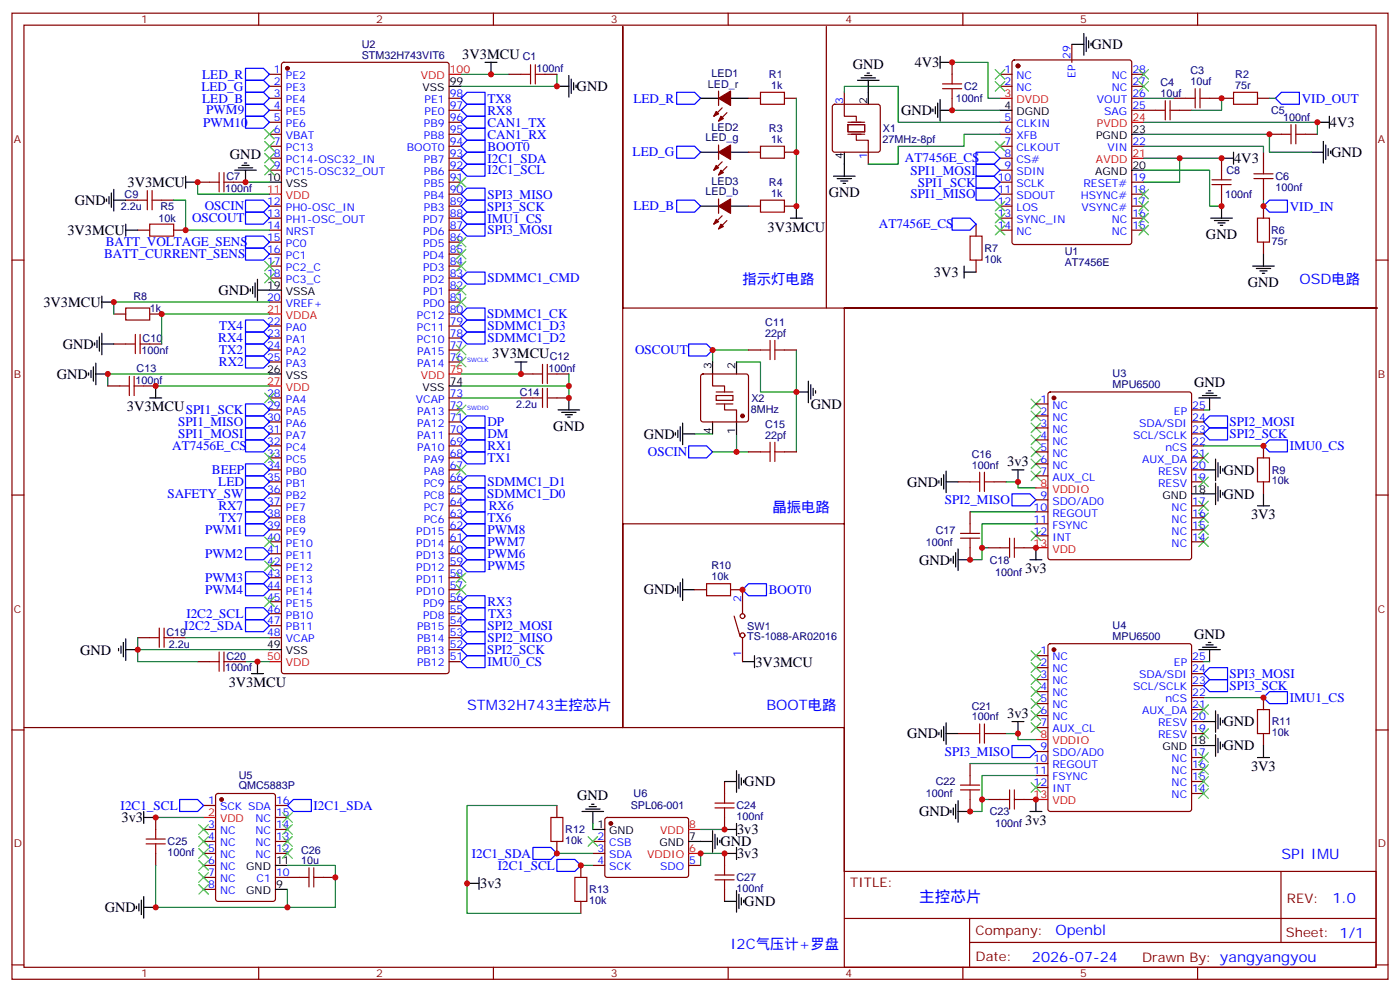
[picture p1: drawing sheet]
<svg xmlns="http://www.w3.org/2000/svg" width="412mm" height="292mm" viewBox="0 0 412 292" stroke-linecap="round" stroke-linejoin="round" font-family="sans-serif">
<defs><g id="words">
<text font-size="4.6" fill="#00f" x="270.8" y="265.5">主控芯片</text>
<g font-size="4.2">
<text x="136.2" y="17.2">3V3MCU</text>
<text x="321.6" y="14.5">GND</text>
<text x="251.2" y="20.4">GND</text>
<text x="269.5" y="19.8">4V3</text>
<text x="169.9" y="26.8">GND</text>
<text x="265.5" y="33.9">GND</text>
<text x="391.8" y="37.4">4V3</text>
<text x="67.7" y="46.9">GND</text>
<text x="363.5" y="48">4V3</text>
<text x="392.1" y="46.2">GND</text>
<text x="37.6" y="55">3V3MCU</text>
<text x="244.1" y="57.9">GND</text>
<text x="22" y="60.3">GND</text>
<text x="19.9" y="69.1">3V3MCU</text>
<text x="226.1" y="68.1">3V3MCU</text>
<text x="355.2" y="70.2">GND</text>
<text x="275.1" y="81.6">3V3</text>
<text x="64.4" y="86.8">GND</text>
<text x="367.6" y="84.4">GND</text>
<text x="12.8" y="90.3">3V3MCU</text>
<text x="18.5" y="102.6">GND</text>
<text x="145" y="105.4">3V3MCU</text>
<text x="16.8" y="111.5">GND</text>
<text x="351.7" y="113.9">GND</text>
<text x="37.4" y="121.1">3V3MCUSPI1_SCK</text>
<text x="238.8" y="120.3">GND</text>
<text x="163" y="126.7">GND</text>
<text x="189.6" y="129.1">GND</text>
<text x="296.7" y="137.2">3v3</text>
<text x="267.2" y="143.2">GND</text>
<text x="360.4" y="139.7">GND</text>
<text x="360.4" y="146.8">GND</text>
<text x="368.5" y="152.8">3V3</text>
<text x="270.8" y="166.2">GND</text>
<text x="302" y="168.7">3v3</text>
<text x="189.6" y="175">GND</text>
<text x="351.7" y="188">GND</text>
<text x="23.6" y="192.6">GND</text>
<text x="222.5" y="196.2">3V3MCU</text>
<text x="67.4" y="202.2">3V3MCU</text>
<text x="296.7" y="211.3">3v3</text>
<text x="360.4" y="213.8">GND</text>
<text x="267.2" y="217.3">GND</text>
<text x="360.4" y="220.8">GND</text>
<text x="368.5" y="226.9">3V3</text>
<text x="219.3" y="231.4">GND</text>
<text x="170" y="235.6">GND</text>
<text x="35.8" y="242">3v3</text>
<text x="217.1" y="245.5">3v3</text>
<text x="270.8" y="240.3">GND</text>
<text x="302" y="242.8">3v3</text>
<text x="212.2" y="249.1">GND</text>
<text x="217.1" y="252.6">3v3</text>
<text x="141.5" y="261.4">3v3</text>
<text x="30.9" y="268.4">GND</text>
<text x="219.3" y="266.7">GND</text>
</g>
<g font-size="4.2" fill="#00f">
<text x="218.7" y="83.6">指示灯电路</text>
<text x="382.8" y="83.6">OSD电路</text>
<text x="227.5" y="150.6">晶振电路</text>
<text x="137.6" y="208.8">STM32H743主控芯片</text>
<text x="225.8" y="208.8">BOOT电路</text>
<text x="377.5" y="252.9">SPI IMU</text>
<text x="392.5" y="265.7">1.0</text>
<text x="310.9" y="275.3">Openbl</text>
<text x="215.2" y="279.4">I2C气压计+罗盘</text>
<text x="304" y="283.1">2026-07-24</text>
</g>
<g font-size="3.9" fill="#00f">
<text x="59.6" y="23.1">LED_R</text>
<text x="59.4" y="26.7">LED_G</text>
<text x="59.6" y="30.2">LED_B</text>
<text x="60.7" y="33.5">PWM9</text>
<text x="143.6" y="33.8">RX8</text>
<text x="143.6" y="30.2">TX8</text>
<text x="186.6" y="30.2">LED_R</text>
<text x="383.5" y="30.2">VID_OUT</text>
<text x="59.8" y="37.3">PWM10</text>
<text x="143.6" y="40.8">CAN1_RX</text>
<text x="143.6" y="37.2">CAN1_TX</text>
<text x="143.6" y="44.3">BOOT0</text>
<text x="143.6" y="47.8">I2C1_SDA</text>
<text x="186.4" y="46.1">LED_G</text>
<text x="266.6" y="47.8">AT7456E_CS</text>
<text x="143.6" y="51.4">I2C1_SCL</text>
<text x="268.2" y="51.4">SPI1_MOSI</text>
<text x="143.6" y="58.4">SPI3_MISO</text>
<text x="268.2" y="58.3">SPI1_MISO</text>
<text x="270.4" y="54.9">SPI1_SCK</text>
<text x="56.6" y="65.5">OSCOUT</text>
<text x="60.3" y="61.9">OSCIN</text>
<text x="143.5" y="62">SPI3_SCK</text>
<text x="143.6" y="65.5">IMU1_CS</text>
<text x="186.6" y="61.9">LED_B</text>
<text x="379.9" y="62">VID_IN</text>
<text x="143.6" y="69">SPI3_MOSI</text>
<text x="258.9" y="67.1">AT7456E_CS</text>
<text x="30.7" y="76">BATT_CURRENT_SENS</text>
<text x="31.2" y="72.5">BATT_VOLTAGE_SENS</text>
<text x="143.6" y="83">SDMMC1_CMD</text>
<text x="143.5" y="93.6">SDMMC1_CK</text>
<text x="64.3" y="100.6">RX4</text>
<text x="64.5" y="97.2">TX4</text>
<text x="143.6" y="100.7">SDMMC1_D2</text>
<text x="143.6" y="97.2">SDMMC1_D3</text>
<text x="64.5" y="107.7">RX2</text>
<text x="64.5" y="104.3">TX2</text>
<text x="187.1" y="104.3">OSCOUT</text>
<text x="52.5" y="125.4">SPI1_MISO</text>
<text x="143.6" y="125.5">DP</text>
<text x="362.2" y="125.4">SPI2_MOSI</text>
<text x="52.5" y="129">SPI1_MOSI</text>
<text x="143.6" y="129">DM</text>
<text x="362.2" y="129">SPI2_SCK</text>
<text x="50.8" y="132.3">AT7456E_CS</text>
<text x="143.6" y="136">TX1</text>
<text x="143.6" y="132.5">RX1</text>
<text x="190.8" y="134.3">OSCIN</text>
<text x="379.9" y="132.5">IMU0_CS</text>
<text x="62.4" y="139.6">BEEP</text>
<text x="64.3" y="143.1">LED</text>
<text x="143.6" y="143">SDMMC1_D1</text>
<text x="49.3" y="146.6">SAFETY_SW</text>
<text x="143.5" y="146.5">SDMMC1_D0</text>
<text x="278.3" y="148.4">SPI2_MISO</text>
<text x="64.3" y="150.1">RX7</text>
<text x="64.5" y="153.7">TX7</text>
<text x="143.6" y="153.7">TX6</text>
<text x="144" y="150.2">RX6</text>
<text x="60.4" y="157.2">PWM1</text>
<text x="143.6" y="160.8">PWM7</text>
<text x="143.6" y="157.3">PWM8</text>
<text x="60.4" y="164.2">PWM2</text>
<text x="143.6" y="164.3">PWM6</text>
<text x="143.6" y="167.9">PWM5</text>
<text x="60.4" y="171.3">PWM3</text>
<text x="60.4" y="174.8">PWM4</text>
<text x="143.6" y="178.4">RX3</text>
<text x="226.5" y="174.9">BOOT0</text>
<text x="54.2" y="185.4">I2C2_SDA</text>
<text x="54.9" y="181.9">I2C2_SCL</text>
<text x="143.6" y="185.4">SPI2_MOSI</text>
<text x="143.8" y="182">TX3</text>
<text x="143.6" y="188.9">SPI2_MISO</text>
<text x="143.5" y="192.5">SPI2_SCK</text>
<text x="143.6" y="196">IMU0_CS</text>
<text x="362.2" y="203">SPI3_SCK</text>
<text x="362.2" y="199.5">SPI3_MOSI</text>
<text x="379.9" y="206.6">IMU1_CS</text>
<text x="278.3" y="222.5">SPI3_MISO</text>
<text x="35.5" y="238.4">I2C1_SCL</text>
<text x="92.3" y="238.3">I2C1_SDA</text>
<text x="139" y="252.5">I2C1_SDA</text>
<text x="146.7" y="256">I2C1_SCL</text>
</g>
<g font-size="3.9" fill="#800">
<text x="250.5" y="261.1">TITLE:</text>
<text x="379.1" y="265.7">REV:</text>
<text x="287.4" y="275.3">Company:</text>
<text x="378.7" y="275.9">Sheet: 1/1</text>
<text x="287.4" y="282.9">Date:</text>
<text x="336.4" y="283">Drawn By: yangyangyou</text>
</g>
<g font-size="3.2" fill="#800">
<text x="41.6" y="6.9">1</text>
<text x="110.8" y="6.9">2</text>
<text x="179.9" y="6.9">3</text>
<text x="249.1" y="6.9">4</text>
<text x="318.2" y="6.9">5</text>
<text x="4.1" y="42">A</text>
<text x="405.9" y="42">A</text>
<text x="4.1" y="111.1">B</text>
<text x="405.9" y="111.1">B</text>
<text x="4.1" y="180.3">C</text>
<text x="405.9" y="180.3">C</text>
<text x="4.1" y="249.4">D</text>
<text x="405.9" y="249.4">D</text>
<text x="41.6" y="287.7">1</text>
<text x="110.8" y="287.7">2</text>
<text x="179.9" y="287.7">3</text>
<text x="249.1" y="287.7">4</text>
<text x="318.2" y="287.7">5</text>
</g>
<g font-size="3.2" fill="#000080">
<text x="106.5" y="17.3">STM32H743VIT6</text>
<text x="106.5" y="14">U2</text>
<text x="154" y="17.7">C1</text>
<text x="158.1" y="21.3">100nf</text>
<text x="209.6" y="22.6">LED1</text>
<text x="226.5" y="22.9">R1</text>
<text x="350.7" y="21.9">C3</text>
<text x="363.9" y="22.9">R2</text>
<text x="208.5" y="25.8">LED_r</text>
<text x="227.2" y="26.1">1k</text>
<text x="284" y="26.5">C2</text>
<text x="341.9" y="28.6">10uf</text>
<text x="341.9" y="25.4">C4</text>
<text x="350.7" y="25">10uf</text>
<text x="363.9" y="26.1">75r</text>
<text x="281.6" y="30.1">100nf</text>
<text x="374.5" y="33.6">C5</text>
<text x="378" y="35.6">100nf</text>
<text x="207.8" y="41.6">LED_g</text>
<text x="209.6" y="38.5">LED2</text>
<text x="226.5" y="38.8">R3</text>
<text x="227.2" y="42">1k</text>
<text x="260.1" y="38.9">X1</text>
<text x="260" y="42">27MHz-8pf</text>
<text x="66.7" y="53">C7</text>
<text x="361.3" y="51.2">C8</text>
<text x="375.7" y="53">C6</text>
<text x="36.7" y="58.3">C9</text>
<text x="66.4" y="56.5">100nf</text>
<text x="207.8" y="57.5">LED_b</text>
<text x="209.6" y="54.3">LED3</text>
<text x="226.5" y="54.7">R4</text>
<text x="227.2" y="57.9">1k</text>
<text x="360.9" y="58.3">100nf</text>
<text x="375.7" y="56.2">100nf</text>
<text x="35.6" y="61.8">2.2u</text>
<text x="46.7" y="65.3">10k</text>
<text x="47.3" y="61.8">R5</text>
<text x="374.5" y="68.9">R6</text>
<text x="290" y="77.3">10k</text>
<text x="290" y="74.2">R7</text>
<text x="313.6" y="74.9">U1</text>
<text x="374.6" y="72">75r</text>
<text x="313.6" y="78.2">AT7456E</text>
<text x="39.3" y="88.3">R8</text>
<text x="44.1" y="91.8">1k</text>
<text x="225.4" y="96">C11</text>
<text x="42" y="100.6">C10</text>
<text x="225.4" y="99.1">22pf</text>
<text x="41.7" y="104.1">100nf</text>
<text x="161.9" y="105.9">C12</text>
<text x="39.9" y="113">100nf</text>
<text x="40.2" y="109.4">C13</text>
<text x="161.6" y="109.4">100nf</text>
<text x="327.7" y="111">U3</text>
<text x="153.1" y="116.5">C14</text>
<text x="221.4" y="118.3">X2</text>
<text x="327.7" y="114.2">MPU6500</text>
<text x="152" y="120">2.2u</text>
<text x="221.2" y="121.4">8MHz</text>
<text x="225.4" y="126">C15</text>
<text x="225.4" y="129.1">22pf</text>
<text x="286.3" y="137.9">100nf</text>
<text x="286.3" y="134.8">C16</text>
<text x="374.6" y="142.6">10k</text>
<text x="374.6" y="139.4">R9</text>
<text x="272.7" y="160.6">100nf</text>
<text x="275.7" y="157.1">C17</text>
<text x="209.6" y="167.6">R10</text>
<text x="291.5" y="165.9">C18</text>
<text x="209.6" y="170.7">10k</text>
<text x="293.1" y="169.4">100nf</text>
<text x="220.1" y="185.3">SW1</text>
<text x="327.7" y="185.1">U4</text>
<text x="49" y="187">C19</text>
<text x="49.7" y="190.6">2.2u</text>
<text x="220.1" y="188.4">TS-1088-AR02016</text>
<text x="327.7" y="188.3">MPU6500</text>
<text x="66.4" y="197.6">100nf</text>
<text x="66.7" y="194.1">C20</text>
<text x="286.3" y="208.8">C21</text>
<text x="286.3" y="212">100nf</text>
<text x="374.6" y="213.5">R11</text>
<text x="374.6" y="216.7">10k</text>
<text x="70.3" y="232.3">QMC5883P</text>
<text x="70.3" y="229.2">U5</text>
<text x="275.7" y="231.2">C22</text>
<text x="185.8" y="238.2">SPL06-001</text>
<text x="186.6" y="234.7">U6</text>
<text x="217" y="238.2">C24</text>
<text x="272.7" y="234.7">100nf</text>
<text x="291.5" y="240">C23</text>
<text x="166.5" y="245.3">R12</text>
<text x="217" y="241.4">100nf</text>
<text x="293.1" y="243.5">100nf</text>
<text x="49.4" y="252">100nf</text>
<text x="49.4" y="248.8">C25</text>
<text x="88.7" y="251.2">C26</text>
<text x="166.5" y="248.4">10k</text>
<text x="88.7" y="254.4">10u</text>
<text x="173.6" y="262.9">R13</text>
<text x="217" y="262.5">100nf</text>
<text x="217" y="259.4">C27</text>
<text x="173.6" y="266.1">10k</text>
</g>
<g font-size="3.2" fill="#00f">
<text x="315.4" y="17.3" transform="rotate(-90 315.4 17.3)">29</text>
<text x="80.7" y="21.5">1</text>
<text x="84.2" y="23.3">PE2</text>
<text x="295.9" y="21.5">1</text>
<text x="299.4" y="23.3">NC</text>
<text x="316.8" y="23" transform="rotate(-90 316.8 23)">EP</text>
<text x="327.5" y="23.3">NC</text>
<text x="333.6" y="21.5">28</text>
<text x="80.7" y="25">2</text>
<text x="80.7" y="28.6">3</text>
<text x="84.2" y="26.8">PE3</text>
<text x="132.5" y="28.6">98</text>
<text x="295.9" y="25">2</text>
<text x="299.4" y="26.8">NC</text>
<text x="327.5" y="26.8">NC</text>
<text x="333.6" y="28.6">26</text>
<text x="333.6" y="25">27</text>
<text x="80.7" y="32.1">4</text>
<text x="80.7" y="35.6">5</text>
<text x="84.2" y="30.3">PE4</text>
<text x="84.2" y="33.9">PE5</text>
<text x="125" y="33.9">PE0</text>
<text x="125" y="30.3">PE1</text>
<text x="132.5" y="35.6">96</text>
<text x="132.5" y="32.1">97</text>
<text x="248.4" y="30.7" transform="rotate(-90 248.4 30.7)">3</text>
<text x="295.9" y="35.6">5</text>
<text x="323.1" y="30.3">VOUT</text>
<text x="325.3" y="33.9">SAG</text>
<text x="333.6" y="32.1">25</text>
<text x="80.7" y="39.2">6</text>
<text x="84.2" y="37.4">PE6</text>
<text x="84.2" y="40.9">VBAT</text>
<text x="124.9" y="40.9">PB8</text>
<text x="124.9" y="37.4">PB9</text>
<text x="132.5" y="39.2">95</text>
<text x="295.9" y="39.2">6</text>
<text x="299.4" y="37.4">CLKIN</text>
<text x="299.4" y="40.9">XFB</text>
<text x="80.7" y="42.7">7</text>
<text x="80.7" y="46.2">8</text>
<text x="84.2" y="44.4">PC13</text>
<text x="84.2" y="48">PC14-OSC32_IN</text>
<text x="119.8" y="44.4">BOOT0</text>
<text x="124.9" y="48">PB7</text>
<text x="132.5" y="46.2">93</text>
<text x="132.5" y="42.7">94</text>
<text x="255.4" y="46.8" transform="rotate(-90 255.4 46.8)">1</text>
<text x="295.9" y="42.7">7</text>
<text x="295.9" y="46.2">8</text>
<text x="299.4" y="44.4">CLKOUT</text>
<text x="299.4" y="48">CS#</text>
<text x="326.2" y="44.4">VIN</text>
<text x="333.6" y="42.7">22</text>
<text x="80.7" y="49.7">9</text>
<text x="84.2" y="51.5">PC15-OSC32_OUT</text>
<text x="124.9" y="51.5">PB6</text>
<text x="132.5" y="53.3">91</text>
<text x="132.5" y="49.7">92</text>
<text x="293.9" y="53.3">10</text>
<text x="295.9" y="49.7">9</text>
<text x="299.4" y="51.5">SDIN</text>
<text x="333.6" y="53.3">19</text>
<text x="124.9" y="58.6">PB4</text>
<text x="124.9" y="55">PB5</text>
<text x="132.5" y="56.8">90</text>
<text x="293.9" y="56.8">11</text>
<text x="299.4" y="55">SCLK</text>
<text x="299.4" y="58.6">SDOUT</text>
<text x="318.4" y="58.6">HSYNC#</text>
<text x="319.1" y="55">RESET#</text>
<text x="333.6" y="56.8">18</text>
<text x="78.7" y="60.3">12</text>
<text x="78.7" y="63.9">13</text>
<text x="84.2" y="62.1">PH0-OSC_IN</text>
<text x="84.2" y="65.6">PH1-OSC_OUT</text>
<text x="124.6" y="65.6">PD7</text>
<text x="124.9" y="62.1">PB3</text>
<text x="132.5" y="63.9">88</text>
<text x="132.5" y="60.3">89</text>
<text x="293.9" y="60.3">12</text>
<text x="293.9" y="63.9">13</text>
<text x="299.4" y="62.1">LOS</text>
<text x="299.4" y="65.6">SYNC_IN</text>
<text x="318.6" y="62.1">VSYNC#</text>
<text x="327.5" y="65.6">NC</text>
<text x="333.6" y="63.9">16</text>
<text x="333.6" y="60.3">17</text>
<text x="78.7" y="67.4">14</text>
<text x="78.7" y="70.9">15</text>
<text x="84.2" y="69.1">NRST</text>
<text x="124.6" y="69.1">PD6</text>
<text x="132.5" y="70.9">86</text>
<text x="132.5" y="67.4">87</text>
<text x="293.9" y="67.4">14</text>
<text x="299.4" y="69.1">NC</text>
<text x="327.5" y="69.1">NC</text>
<text x="333.6" y="67.4">15</text>
<text x="78.7" y="74.4">16</text>
<text x="78.7" y="78">17</text>
<text x="84.2" y="72.7">PC0</text>
<text x="84.2" y="76.2">PC1</text>
<text x="124.6" y="76.2">PD4</text>
<text x="124.6" y="72.7">PD5</text>
<text x="132.5" y="78">84</text>
<text x="132.5" y="74.4">85</text>
<text x="78.7" y="81.5">18</text>
<text x="84.2" y="79.7">PC2_C</text>
<text x="84.2" y="83.3">PC3_C</text>
<text x="124.6" y="83.3">PD2</text>
<text x="124.6" y="79.7">PD3</text>
<text x="132.5" y="81.5">83</text>
<text x="78.7" y="88.5">20</text>
<text x="124.6" y="86.8">PD1</text>
<text x="132.5" y="88.5">81</text>
<text x="132.5" y="85">82</text>
<text x="78.7" y="95.6">22</text>
<text x="84.2" y="90.3">VREF+</text>
<text x="122.8" y="93.8">PC12</text>
<text x="124.6" y="90.3">PD0</text>
<text x="132.5" y="95.6">79</text>
<text x="132.5" y="92.1">80</text>
<text x="78.7" y="99.1">23</text>
<text x="84.2" y="97.4">PA0</text>
<text x="84.2" y="100.9">PA1</text>
<text x="122.8" y="100.9">PC10</text>
<text x="122.8" y="97.4">PC11</text>
<text x="132.5" y="99.1">78</text>
<text x="78.7" y="102.7">24</text>
<text x="78.7" y="106.2">25</text>
<text x="84.2" y="104.4">PA2</text>
<text x="84.2" y="107.9">PA3</text>
<text x="122.9" y="107.9">PA14</text>
<text x="122.9" y="104.4">PA15</text>
<text x="132.5" y="106.2">76</text>
<text x="132.5" y="102.7">77</text>
<text x="78.7" y="116.8">28</text>
<text x="84.2" y="118.5">PA4</text>
<text x="122.5" y="118.5">VCAP</text>
<text x="132.5" y="116.8">73</text>
<text x="306.5" y="118.5">1</text>
<text x="78.7" y="120.3">29</text>
<text x="78.7" y="123.8">30</text>
<text x="84.2" y="122.1">PA5</text>
<text x="84.2" y="125.6">PA6</text>
<text x="122.9" y="125.6">PA12</text>
<text x="122.9" y="122.1">PA13</text>
<text x="132.5" y="123.8">71</text>
<text x="132.5" y="120.3">72</text>
<text x="306.5" y="122.1">2</text>
<text x="306.5" y="125.6">3</text>
<text x="310" y="120.3">NC</text>
<text x="310" y="123.8">NC</text>
<text x="335.5" y="125.6">SDA/SDI</text>
<text x="345.8" y="122.1">EP</text>
<text x="351.2" y="123.8">24</text>
<text x="351.2" y="120.3">25</text>
<text x="78.7" y="127.4">31</text>
<text x="78.7" y="130.9">32</text>
<text x="84.2" y="129.1">PA7</text>
<text x="122.9" y="129.1">PA11</text>
<text x="132.5" y="130.9">69</text>
<text x="132.5" y="127.4">70</text>
<text x="306.5" y="129.1">4</text>
<text x="310" y="127.4">NC</text>
<text x="310" y="130.9">NC</text>
<text x="333.8" y="129.1">SCL/SCLK</text>
<text x="351.2" y="130.9">22</text>
<text x="351.2" y="127.4">23</text>
<text x="78.7" y="134.4">33</text>
<text x="78.7" y="137.9">34</text>
<text x="84.2" y="132.6">PC4</text>
<text x="84.2" y="136.2">PC5</text>
<text x="122.9" y="132.6">PA10</text>
<text x="124.9" y="136.2">PA9</text>
<text x="132.5" y="137.9">67</text>
<text x="132.5" y="134.4">68</text>
<text x="306.5" y="132.6">5</text>
<text x="306.5" y="136.2">6</text>
<text x="310" y="134.4">NC</text>
<text x="310" y="137.9">NC</text>
<text x="336.4" y="136.2">AUX_DA</text>
<text x="343.3" y="132.6">nCS</text>
<text x="351.2" y="137.9">20</text>
<text x="351.2" y="134.4">21</text>
<text x="78.7" y="141.5">35</text>
<text x="84.2" y="139.7">PB0</text>
<text x="84.2" y="143.2">PB1</text>
<text x="124.8" y="143.2">PC9</text>
<text x="124.9" y="139.7">PA8</text>
<text x="132.5" y="141.5">66</text>
<text x="306.5" y="139.7">7</text>
<text x="310" y="141.5">AUX_CL</text>
<text x="341.2" y="143.2">RESV</text>
<text x="341.2" y="139.7">RESV</text>
<text x="351.2" y="141.5">19</text>
<text x="78.7" y="145">36</text>
<text x="78.7" y="148.5">37</text>
<text x="84.2" y="146.8">PB2</text>
<text x="124.8" y="146.8">PC8</text>
<text x="132.5" y="148.5">64</text>
<text x="132.5" y="145">65</text>
<text x="306.5" y="146.8">9</text>
<text x="310" y="148.5">SDO/AD0</text>
<text x="351.2" y="148.5">17</text>
<text x="78.7" y="152">38</text>
<text x="78.7" y="155.6">39</text>
<text x="84.2" y="150.3">PE7</text>
<text x="84.2" y="153.8">PE8</text>
<text x="124.8" y="153.8">PC6</text>
<text x="124.8" y="150.3">PC7</text>
<text x="132.5" y="155.6">62</text>
<text x="132.5" y="152">63</text>
<text x="304.5" y="150.3">10</text>
<text x="304.5" y="153.8">11</text>
<text x="310" y="152">REGOUT</text>
<text x="310" y="155.6">FSYNC</text>
<text x="345.1" y="153.8">NC</text>
<text x="345.1" y="150.3">NC</text>
<text x="351.2" y="155.6">15</text>
<text x="351.2" y="152">16</text>
<text x="78.7" y="159.1">40</text>
<text x="84.2" y="157.3">PE9</text>
<text x="84.2" y="160.9">PE10</text>
<text x="122.6" y="160.9">PD14</text>
<text x="122.6" y="157.3">PD15</text>
<text x="132.5" y="159.1">61</text>
<text x="304.5" y="157.3">12</text>
<text x="310" y="159.1">INT</text>
<text x="345.1" y="160.9">NC</text>
<text x="345.1" y="157.3">NC</text>
<text x="351.2" y="159.1">14</text>
<text x="78.7" y="162.6">41</text>
<text x="78.7" y="166.2">42</text>
<text x="84.2" y="164.4">PE11</text>
<text x="84.2" y="167.9">PE12</text>
<text x="122.6" y="167.9">PD12</text>
<text x="122.6" y="164.4">PD13</text>
<text x="132.5" y="166.2">59</text>
<text x="132.5" y="162.6">60</text>
<text x="78.7" y="169.7">43</text>
<text x="78.7" y="173.2">44</text>
<text x="84.2" y="171.4">PE13</text>
<text x="122.6" y="171.4">PD11</text>
<text x="132.5" y="173.2">57</text>
<text x="132.5" y="169.7">58</text>
<text x="78.7" y="176.7">45</text>
<text x="84.2" y="175">PE14</text>
<text x="84.2" y="178.5">PE15</text>
<text x="122.6" y="175">PD10</text>
<text x="124.6" y="178.5">PD9</text>
<text x="132.5" y="176.7">56</text>
<text x="218.4" y="177.1" transform="rotate(-90 218.4 177.1)">2</text>
<text x="78.7" y="180.3">46</text>
<text x="78.7" y="183.8">47</text>
<text x="84.2" y="182">PB10</text>
<text x="84.2" y="185.6">PB11</text>
<text x="122.9" y="185.6">PB15</text>
<text x="124.6" y="182">PD8</text>
<text x="132.5" y="183.8">54</text>
<text x="132.5" y="180.3">55</text>
<text x="78.7" y="187.3">48</text>
<text x="84.2" y="189.1">VCAP</text>
<text x="122.9" y="189.1">PB14</text>
<text x="132.5" y="190.9">52</text>
<text x="132.5" y="187.3">53</text>
<text x="122.9" y="196.1">PB12</text>
<text x="122.9" y="192.6">PB13</text>
<text x="132.5" y="194.4">51</text>
<text x="218.4" y="193.2" transform="rotate(-90 218.4 193.2)">1</text>
<text x="306.5" y="192.6">1</text>
<text x="306.5" y="196.1">2</text>
<text x="310" y="194.4">NC</text>
<text x="310" y="197.9">NC</text>
<text x="345.8" y="196.1">EP</text>
<text x="351.2" y="197.9">24</text>
<text x="351.2" y="194.4">25</text>
<text x="306.5" y="199.7">3</text>
<text x="306.5" y="203.2">4</text>
<text x="310" y="201.4">NC</text>
<text x="333.8" y="203.2">SCL/SCLK</text>
<text x="335.5" y="199.7">SDA/SDI</text>
<text x="351.2" y="201.4">23</text>
<text x="306.5" y="206.7">5</text>
<text x="310" y="205">NC</text>
<text x="310" y="208.5">NC</text>
<text x="343.3" y="206.7">nCS</text>
<text x="351.2" y="208.5">21</text>
<text x="351.2" y="205">22</text>
<text x="306.5" y="210.3">6</text>
<text x="306.5" y="213.8">7</text>
<text x="310" y="212">NC</text>
<text x="310" y="215.5">AUX_CL</text>
<text x="336.4" y="210.3">AUX_DA</text>
<text x="341.2" y="213.8">RESV</text>
<text x="351.2" y="215.5">19</text>
<text x="351.2" y="212">20</text>
<text x="306.5" y="220.8">9</text>
<text x="341.2" y="217.3">RESV</text>
<text x="304.5" y="224.4">10</text>
<text x="304.5" y="227.9">11</text>
<text x="310" y="222.6">SDO/AD0</text>
<text x="310" y="226.1">REGOUT</text>
<text x="345.1" y="227.9">NC</text>
<text x="345.1" y="224.4">NC</text>
<text x="351.2" y="226.1">16</text>
<text x="351.2" y="222.6">17</text>
<text x="304.5" y="231.4">12</text>
<text x="310" y="229.7">FSYNC</text>
<text x="310" y="233.2">INT</text>
<text x="345.1" y="231.4">NC</text>
<text x="351.2" y="233.2">14</text>
<text x="351.2" y="229.7">15</text>
<text x="61.3" y="236.7">1</text>
<text x="64.8" y="238.5">SCK SDA</text>
<text x="81.3" y="236.7">16</text>
<text x="345.1" y="234.9">NC</text>
<text x="61.3" y="243.8">3</text>
<text x="64.8" y="245.5">NC</text>
<text x="75.2" y="245.5">NC</text>
<text x="75.2" y="242">NC</text>
<text x="81.3" y="243.8">14</text>
<text x="81.3" y="240.2">15</text>
<text x="61.3" y="247.3">4</text>
<text x="61.3" y="250.8">5</text>
<text x="64.8" y="249.1">NC</text>
<text x="75.2" y="249.1">NC</text>
<text x="81.3" y="250.8">12</text>
<text x="81.3" y="247.3">13</text>
<text x="176" y="247.3">2</text>
<text x="176" y="250.8">3</text>
<text x="179.5" y="249.1">CSB</text>
<text x="61.3" y="254.4">6</text>
<text x="61.3" y="257.9">7</text>
<text x="64.8" y="252.6">NC</text>
<text x="64.8" y="256.1">NC</text>
<text x="75.2" y="252.6">NC</text>
<text x="81.3" y="257.9">10</text>
<text x="176" y="254.4">4</text>
<text x="179.5" y="252.6">SDA</text>
<text x="179.5" y="256.1">SCK</text>
<text x="194.4" y="256.1">SDO</text>
<text x="203" y="254.4">5</text>
<text x="61.3" y="261.4">8</text>
<text x="64.8" y="259.6">NC</text>
<text x="64.8" y="263.2">NC</text>
<text x="75.6" y="259.6">C1</text>
</g>
<g font-size="3.2" fill="#f00">
<text x="123.9" y="23.3">VDD</text>
<text x="132.5" y="21.5">100</text>
<text x="295.9" y="28.6">3</text>
<text x="299.4" y="30.3">DVDD</text>
<text x="333.6" y="35.6">24</text>
<text x="323.1" y="37.4">PVDD</text>
<text x="322.8" y="48">AVDD</text>
<text x="333.6" y="46.2">21</text>
<text x="78.7" y="56.8">11</text>
<text x="84.2" y="58.6">VDD</text>
<text x="78.7" y="92.1">21</text>
<text x="84.2" y="93.8">VDDA</text>
<text x="78.7" y="113.2">27</text>
<text x="123.9" y="111.5">VDD</text>
<text x="132.5" y="109.7">75</text>
<text x="84.2" y="115">VDD</text>
<text x="306.5" y="143.2">8</text>
<text x="310" y="145">VDDIO</text>
<text x="304.5" y="160.9">13</text>
<text x="310" y="162.6">VDD</text>
<text x="78.7" y="194.4">50</text>
<text x="84.2" y="196.1">VDD</text>
<text x="306.5" y="217.3">8</text>
<text x="310" y="219.1">VDDIO</text>
<text x="304.5" y="234.9">13</text>
<text x="310" y="236.7">VDD</text>
<text x="61.3" y="240.2">2</text>
<text x="64.8" y="242">VDD</text>
<text x="194.5" y="245.5">VDD</text>
<text x="203" y="243.8">8</text>
<text x="203" y="250.8">6</text>
<text x="190.7" y="252.6">VDDIO</text>
</g>
<g font-size="3.2">
<text x="124.5" y="26.8">VSS</text>
<text x="132.5" y="25">99</text>
<text x="255.4" y="30.7" transform="rotate(-90 255.4 30.7)">2</text>
<text x="295.9" y="32.1">4</text>
<text x="299.4" y="33.9">DGND</text>
<text x="322.9" y="40.9">PGND</text>
<text x="333.6" y="39.2">23</text>
<text x="248.4" y="46.8" transform="rotate(-90 248.4 46.8)">4</text>
<text x="78.7" y="53.3">10</text>
<text x="322.6" y="51.5">AGND</text>
<text x="333.6" y="49.7">20</text>
<text x="84.2" y="55">VSS</text>
<text x="78.7" y="85">19</text>
<text x="84.2" y="86.8">VSSA</text>
<text x="78.7" y="109.7">26</text>
<text x="84.2" y="111.5">VSS</text>
<text x="132.5" y="113.2">74</text>
<text x="209.5" y="108.7" transform="rotate(-90 209.5 108.7)">3</text>
<text x="216.6" y="108.7" transform="rotate(-90 216.6 108.7)">2</text>
<text x="124.5" y="115">VSS</text>
<text x="209.5" y="127.6" transform="rotate(-90 209.5 127.6)">4</text>
<text x="216.6" y="127.6" transform="rotate(-90 216.6 127.6)">1</text>
<text x="342.4" y="146.8">GND</text>
<text x="351.2" y="145">18</text>
<text x="78.7" y="190.9">49</text>
<text x="84.2" y="192.6">VSS</text>
<text x="342.4" y="220.8">GND</text>
<text x="351.2" y="219.1">18</text>
<text x="176" y="243.8">1</text>
<text x="179.5" y="245.5">GND</text>
<text x="194.3" y="249.1">GND</text>
<text x="203" y="247.3">7</text>
<text x="72.6" y="256.1">GND</text>
<text x="81.3" y="254.4">11</text>
<text x="72.6" y="263.2">GND</text>
<text x="81.3" y="261.4">9</text>
</g>
<g font-size="1.8" fill="#00f">
<text x="137.6" y="106.5">SWCLK</text>
<text x="137.6" y="120.6">SWDIO</text>
</g>
</g></defs>
<g fill="none" stroke="#870000" stroke-width=".35">
<path d="M3.5 3.9h405.4v284.3h-405.4zM7.1 7.4h398.2v277.3h-398.2zM76.2 3.9v3.5M83.1 18.6l.5-.3h48l.6 .5 .1 178.8-.5 .6-48.2 .1-.6-.5-.1-178.8zM145.3 3.9v3.5M214.5 3.9v3.5M280.5 18.3v3.6M283.6 3.9v3.5M298.3 17.8l.5-.2h33.9l.6 .5 .1 53.2-.5 .6-34.1 .1-.6-.5-.1-53.2zM315.7 13.1v5.2M352.8 3.9v3.5M79.4 21.9h3.5"/>
<path d="M79.4 25.4h3.5M79.4 28.9h3.5M79.4 32.5h3.5M79.4 36h3.5M79.4 39.5h3.5M132.3 28.9h3.5M132.3 32.5h3.5M132.3 36h3.5M132.3 39.5h3.5M149.9 21.9h3.6M160.5 21.9h3.5M211.7 26.8v4.2"/>
<path d="M212.7 31.8l-2.4 2.4M214.1 33.2l-2.4 2.4M220.5 28.9h3.5M231.1 28.9h3.5M245.4 30.9l.5-.2h12.7l.5 .2 .2 .5v12.7l-.2 .5-.5 .2h-12.7l-.5-.2-.2-.5v-12.7zM248.7 27.2v3.5M280.5 28.9v3.6M294.6 21.9h3.5M294.6 25.4h3.5M294.6 36h3.5M294.6 39.5h3.5M333.4 21.9h3.5"/>
<path d="M333.4 25.4h3.5M333.4 28.9h3.5M333.4 32.5h7M345.7 28.9h3.5M347.5 32.5h3.5M356.3 28.9h7.1M370.4 28.9h3.5M373.9 39.5h3.6M384.5 39.5h3.6M37 58.9h3.6M47.6 58.9h3.6M58.2 53.6h3.5"/>
<path d="M68.8 53.6h3.5M79.4 43h3.5M79.4 46.6h3.5M79.4 50.1h3.5M132.3 43h3.5M132.3 46.6h3.5M132.3 50.1h3.5M132.3 57.1h3.5M132.3 53.6h3.5M211.7 42.7v4.2M211.7 58.6v4.2M212.7 47.6l-2.4 2.5"/>
<path d="M214.1 49l-2.4 2.5M220.5 44.8h3.5M231.1 44.8h3.5M255.8 44.8v3.5M294.6 43h3.5M294.6 46.6h3.5M294.6 50.1h3.5M294.6 57.1h3.5M294.6 53.6h3.5M333.4 43h3.5M333.4 57.1h3.5M333.4 53.6h3.5"/>
<path d="M359.8 46.6v3.5M359.8 57.1v3.6M372.2 44.8v3.5M372.2 55.4v3.5M3.5 76.6h3.6M40.6 67.7h3.5M51.2 67.7h3.5M79.4 60.7h3.5M79.4 64.2h3.5M79.4 67.7h3.5M79.4 71.3h3.5M79.4 74.8h3.5"/>
<path d="M79.4 78.3h3.5M132.3 60.7h3.5M132.3 64.2h3.5M132.3 67.7h3.5M132.3 71.3h3.5M132.3 74.8h3.5M132.3 78.3h3.5M212.7 63.5l-2.4 2.5M214.1 64.9l-2.4 2.5M220.5 60.7h3.5M231.1 60.7h3.5M287.5 66v3.5"/>
<path d="M287.5 76.6v3.5M294.6 60.7h3.5M294.6 64.2h3.5M294.6 67.7h3.5M333.4 60.7h3.5M333.4 64.2h3.5M333.4 67.7h3.5M372.2 60.7v3.5M372.2 71.3v3.5M405.3 76.6h3.6M33.5 92.4h3.5M44.1 92.4h3.5"/>
<path d="M79.4 81.8h3.5M79.4 88.9h3.5M79.4 96h3.5M79.4 99.5h3.5M132.3 81.8h3.5M132.3 88.9h3.5M132.3 96h3.5M132.3 99.5h3.5M132.3 92.4h3.5M132.3 85.4h3.5M31.7 113.6h3.6M33.5 101.2h3.5"/>
<path d="M42.3 113.6h3.6M44.1 101.2h3.5M79.4 103h3.5M79.4 106.5h3.5M79.4 117.1h3.5M132.3 103h3.5M132.3 106.5h3.5M132.3 117.1h3.5M153.5 117.1h3.5M153.5 110.1h3.5M164 117.1h3.6M164 110.1h3.6"/>
<path d="M206.6 110.3l.5-.2h12.7l.5 .2 .2 .5v12.7l-.2 .5-.5 .2h-12.7l-.5-.3-.2-.4v-12.7zM209.9 110.1v3.5h3.5v1.8M211 116.4h4.9v1.4h-4.9zM213.4 118.9v1.7h3.6v3.6M220.5 103h3.5M231.1 103h3.5M305.2 118.9h3.5M308.9 115.6l.5-.2h40.9l.5 .2 .2 .5v47.9l-.2 .5-.5 .2h-40.9l-.5-.2-.2-.5v-47.9zM79.4 120.6h3.5M79.4 124.2h3.5M79.4 127.7h3.5M79.4 131.2h3.5"/>
<path d="M79.4 134.8h3.5M79.4 138.3h3.5M132.3 120.6h3.5M132.3 124.2h3.5M132.3 127.7h3.5M132.3 131.2h3.5M132.3 134.8h3.5M132.3 138.3h3.5M220.5 133h3.5M231.1 133h3.5M305.2 133h3.5M305.2 122.4h3.5"/>
<path d="M305.2 125.9h3.5M305.2 129.5h3.5M305.2 136.5h3.5M351 120.6h3.5M351 124.2h3.5M351 127.7h3.5M351 131.2h3.5M351 134.8h3.5M351 138.3h3.5M372.2 131.2v3.6M3.5 145.7h3.6M79.4 141.8h3.5"/>
<path d="M79.4 145.3h3.5M79.4 148.9h3.5M79.4 152.4h3.5M79.4 155.9h3.5M79.4 159.5h3.5M132.3 141.8h3.5M132.3 145.3h3.5M132.3 148.9h3.5M132.3 152.4h3.5M132.3 155.9h3.5M132.3 159.5h3.5M282.2 141.8h3.6"/>
<path d="M285.8 150.6v3.6M292.8 141.8h3.5M305.2 140.1h3.5M305.2 147.1h3.5M305.2 150.6h3.5M305.2 154.2h3.5M305.2 157.7h3.5M351 141.8h3.5M351 148.9h3.5M351 152.4h3.5M351 155.9h3.5M351 159.5h3.5"/>
<path d="M372.2 141.8v3.5M405.3 145.7h3.6M79.4 163h3.5M79.4 166.5h3.5M79.4 170h3.5M79.4 173.6h3.5M79.4 177.1h3.5M132.3 163h3.5M132.3 166.5h3.5M132.3 170h3.5M132.3 173.6h3.5M132.3 177.1h3.5"/>
<path d="M204.6 173.6h3.5M215.2 173.6h3.5v7M285.8 161.2v3.5M291 161.2h3.6M301.6 161.2h3.6M40.6 187.7h3.5M51.2 187.7h3.5M58.2 194.7h3.5M68.8 194.7h3.5M79.4 180.6h3.5M79.4 184.1h3.5M79.4 187.7h3.5"/>
<path d="M132.3 180.6h3.5M132.3 184.1h3.5M132.3 187.7h3.5M132.3 194.7h3.5M132.3 191.2h3.5M216.3 181.3l1.7 6M218.7 187.7v7M305.2 193h3.5M305.2 196.5h3.5M308.9 189.6l.5-.2h40.9l.5 .2 .2 .5v48l-.2 .5-.5 .2h-40.9l-.5-.2-.2-.5v-48zM351 194.7h3.5M351 198.3h3.5"/>
<path d="M3.5 214.8h3.6M282.2 215.9h3.6M292.8 215.9h3.5M305.2 200h3.5M305.2 203.6h3.5M305.2 207.1h3.5M305.2 210.6h3.5M305.2 214.1h3.5M351 215.9h3.5M351 212.4h3.5M351 208.8h3.5M351 205.3h3.5"/>
<path d="M351 201.8h3.5M372.2 205.3v3.5M372.2 215.9v3.5M405.3 214.8h3.6M60 237.1h3.5M63.7 233.7l.5-.2h16.2l.7 .5v30.6l-.4 .6-16.5 .1-.6-.5-.1-30.6zM81.1 237.1h3.6M164 237.1v3.5M213.4 230v3.5M285.8 224.7v3.5M285.8 235.3v3.5M291 235.3h3.6"/>
<path d="M301.6 235.3h3.6M305.2 221.2h3.5M305.2 224.7h3.5M305.2 228.2h3.5M305.2 231.8h3.5M351 233.5h3.5M351 230h3.5M351 226.5h3.5M351 223h3.5M45.9 240.6v3.5M45.9 251.2v3.5M60 247.6h3.5"/>
<path d="M60 251.2h3.5M60 254.7h3.5M60 244.1h3.5M60 258.2h3.5M81.1 247.6h3.6M81.1 251.2h3.6M81.1 244.1h3.6M81.1 258.2h7.1M81.1 240.6h3.6M95.2 258.2h3.6M164 247.6v3.6M171.1 254.7v3.5"/>
<path d="M174.6 247.6h3.6M174.6 251.2h3.6M174.6 254.7h3.6M178.4 240.8l.5-.2h23.2l.5 .2 .2 .5v16.5l-.7 .4h-23.5l-.4-.7v-16.2zM202.8 254.7h3.6M213.4 240.6v3.5M213.4 251.2v3.5M248.7 256.5h156.6v28.2h-156.6zM377.3 256.5v20.9M60 261.8h3.5M171.1 265.3v3.5M213.4 261.8v3.5"/>
<path d="M248.7 270.3h156.5M285.6 277.4h119.6M285.6 270.3v14.1M3.5 284h3.6M76.2 284.7v3.5M145.3 284.7v3.5M214.5 284.7v3.5M283.6 284.7v3.5M352.8 284.7v3.5M405.3 284h3.6"/>
<circle cx="218.7" cy="181.3" r=".71"/>
<circle cx="218.7" cy="187" r=".71"/>
</g>
<g fill="#870000" stroke="#870000" stroke-width=".35">
<path d="M211.7 28.9l3.5-2.1v4.2z"/>
<path d="M211 32.8l.7 .7-1.4 .7z"/>
<path d="M212.4 34.2l.7 .7-1.4 .7z"/>
<path d="M211.7 44.8l3.5-2.1v4.2z"/>
<path d="M211 48.7l.7 .7-1.4 .7z"/>
<path d="M212.4 50.1l.7 .7-1.4 .7z"/>
<path d="M211.7 60.7l3.5-2.1v4.2z"/>
<path d="M211 64.6l.7 .7-1.4 .7z"/>
<path d="M212.4 66l.7 .7-1.4 .7z"/>
<circle cx="84.7" cy="20.1" r=".53"/>
<circle cx="218.7" cy="122.4" r=".53"/>
<circle cx="179.9" cy="242.4" r=".53"/>
<circle cx="299.9" cy="19.4" r=".53"/>
<circle cx="310.4" cy="191.2" r=".53"/>
<circle cx="310.4" cy="117.1" r=".53"/>
<circle cx="65.3" cy="235.3" r=".53"/>
</g>
<g fill="none" stroke="#000" stroke-width=".35">
<path d="M142.9 18.3h3.5M144.6 18.3v3.6M276.9 18.3h3.6M276.9 16.6v3.5M315.7 13.1h3.6M319.3 9.9v6.3M320 10.9v4.3M320.7 12v2.1M321.4 12.7v.7M132.3 25.4h3.5M164 25.4h3.6M167.6 22.2v6.4"/>
<path d="M168.3 23.3v4.2M169 24.3v2.2M169.7 25v.8M206.4 28.9h5.3M215.2 28.9h5.3M252.6 23.6h6.3M253.6 22.9h4.3M254.7 22.2h2.1M255.4 21.5h.7M255.8 23.6v7.1M274.8 32.1v.7M275.5 31.4v2.1"/>
<path d="M276.2 30.3v4.3M276.9 29.3v6.3M276.9 32.5h3.6M294.6 32.5h3.5M333.4 39.5h3.5M388.1 36h3.5M391.6 34.2v3.5M31.4 58.6v.7M32.1 57.9v2.1M32.8 56.8v4.2M33.5 58.9h3.5M33.5 55.7v6.4"/>
<path d="M54.7 53.6h3.5M54.7 51.9v3.5M69.1 50.1h6.4M70.2 49.4h4.2M71.3 48.7h2.1M72 48h.7M72.3 50.1v3.5M79.4 53.6h3.5M206.4 44.8h5.3M215.2 44.8h5.3M245.5 51.9h6.4M246.6 52.6h4.2"/>
<path d="M247.6 53.3h2.2M248.4 54h.7M248.7 44.8v7.1M333.4 50.1h3.5M359.8 46.6h3.6M363.4 44.8v3.5M386.3 44.8h3.5M389.8 41.6v6.4M390.5 42.7v4.2M391.2 43.7v2.2M391.9 44.4v.8M37 66v3.5"/>
<path d="M37 67.7h3.6M206.4 60.7h5.3M215.2 60.7h5.3M232.8 64.2h3.6M234.6 60.7v3.5M284 78.3v3.5M356.7 64.2h6.3M357.7 64.9h4.2M358.8 65.6h2.1M359.5 66.3h.7M359.8 60.7v3.5M369 78.3h6.4"/>
<path d="M370.1 79h4.2M371.1 79.7h2.1M372.2 74.8v3.5M29.3 99.1v4.3M30 88.9h3.5M30 87.1v3.6M30 98.1v6.3M73.7 85v.7M74.4 84.3v2.1M75.1 83.3v4.2M75.8 85.4h7.1M75.8 82.2v6.3"/>
<path d="M284 80.1h3.5M371.8 80.4h.7M26.1 109.7v.7M26.8 109v2.1M27.5 107.9v4.3M27.9 100.9v.7M28.2 110.1h3.5M28.2 106.9v6.3M28.6 100.2v2.1M30 101.2h3.5M44.1 117.1h3.5M45.9 113.6v3.5"/>
<path d="M79.4 110.1h3.5M132.3 113.6h3.5M151.7 106.5h3.5M153.5 106.5v3.6M167.6 117.1v3.5M209.9 106.5v3.6M217 106.5v3.6M234.6 115.4h3.5M238.1 112.2v6.3M238.8 113.2v4.3M239.5 114.3v2.1M240.2 115v.7"/>
<path d="M353.1 117.1h6.4M354.2 116.4h4.2M355.2 115.7h2.2M356 115h.7M356.3 117.1v3.5M164.4 120.6h6.3M165.5 121.4h4.2M166.5 122.1h2.1M167.2 122.8h.7M199 127.4v.7M199.7 126.6v2.2M200.4 125.6v4.2"/>
<path d="M201.1 127.7h3.5M201.1 124.5v6.4M209.9 124.2v3.5M217 124.2v3.5M278 139.7v4.2M278.7 138.6v6.4M298.1 138.3h3.5M299.9 138.3v3.5M354.5 138.3h3.6M358.1 135.1v6.4M358.8 136.2v4.2M359.5 137.2v2.1"/>
<path d="M360.2 137.9v.7M276.6 141.5v.7M277.3 140.8v2.1M278.7 141.8h3.5M351 145.3h7.1M358.1 142.2v6.3M358.8 143.2v4.3M359.5 144.3v2.1M360.2 145v.7M370.4 148.9h3.5M372.2 145.3v3.6M199 173.2v.7"/>
<path d="M199.7 172.5v2.1M200.4 171.4v4.3M201.1 170.4v6.3M201.1 173.6h3.5M280.1 164.4v.7M280.8 163.7v2.1M281.5 162.6v4.3M282.2 161.6v6.3M282.2 164.7h3.6M303.4 164.7h3.5M305.2 161.2v3.5M34.9 190.9v.7"/>
<path d="M35.6 190.1v2.2M36.3 189.1v4.2M37 191.2h3.6M37 188v6.4M74.1 198.3h3.5M75.8 194.7v3.6M79.4 191.2h3.5M218.7 194.7h3.5M222.2 193v3.5M353.1 191.2h6.4M354.2 190.5h4.2M355.2 189.8h2.2"/>
<path d="M356 189.1h.7M356.3 191.2v3.5M276.6 215.5v.8M277.3 214.8v2.2M278 213.8v4.2M278.7 215.9h3.5M278.7 212.7v6.4M298.1 212.4h3.5M299.9 212.4v3.5M351 219.4h7.1M354.5 212.4h3.6M358.1 209.2v6.3"/>
<path d="M358.1 216.3v6.3M358.8 210.3v4.2M358.8 217.3v4.2M359.5 211.3v2.1M359.5 218.4v2.1M360.2 212v.7M360.2 219.1v.7M372.2 219.4v3.6M42.3 238.8v3.6M171.4 238.8h6.4M172.5 238.1h4.2M173.6 237.4h2.1"/>
<path d="M174.3 236.7h.7M174.6 238.8v3.6M213.4 230h3.6M217 226.8v6.4M217.7 227.9v4.2M218.4 229v2.1M219.1 229.7v.7M280.1 238.5v.7M280.8 237.8v2.1M281.5 236.7v4.2M282.2 238.8h3.6M282.2 235.7v6.3"/>
<path d="M303.4 238.8h3.5M305.2 235.3v3.5M370.4 223h3.5M42.3 240.6h3.6M81.1 254.7h3.6M137.6 260h3.5M141.1 258.2v3.6M174.6 244.1h3.6M202.8 247.6h7.1M209.9 244.5v6.3M210.6 245.5v4.3M211.3 246.6v2.1"/>
<path d="M212 247.3v.7M213.4 244.1h3.6M213.4 251.2h3.6M217 242.4v3.5M217 249.4v3.5M40.2 266.7v.7M40.9 266v2.1M41.6 264.9v4.3M42.3 263.9v6.3M42.3 267.1h3.6M81.1 261.8h3.6M213.4 265.3h3.6"/>
<path d="M217 262.1v6.4M217.7 263.2v4.2M218.4 264.2v2.1M219.1 264.9v.7"/>
</g>
<g fill="none" stroke="#f00" stroke-width=".35">
<path d="M132.3 21.9h3.5M294.6 28.9h3.5M333.4 36h3.5M79.4 57.1h3.5M333.4 46.6h3.5M79.4 92.4h3.5M79.4 113.6h3.5M132.3 110.1h3.5M305.2 143.6h3.5M305.2 161.2h3.5M79.4 194.7h3.5M305.2 217.7h3.5"/>
<path d="M305.2 235.3h3.5M60 240.6h3.5M202.8 251.2h3.6M202.8 244.1h3.6"/>
</g>
<g fill="none" stroke="#00f" stroke-width=".35">
<path d="M72.3 30.7h5.3l1.8 1.8-1.8 1.7h-5.3zM72.3 34.2h5.3l1.8 1.8-1.8 1.7h-5.3zM72.3 20.1h5.3l1.8 1.8-1.8 1.7h-5.3zM72.3 23.6h5.3l1.8 1.8-1.8 1.8h-5.3zM72.3 27.2h5.3l1.8 1.7-1.8 1.8h-5.3zM135.8 39.5l1.8-1.8h5.3v3.6h-5.3zM135.8 36l1.8-1.8h5.3v3.5h-5.3zM135.8 32.5l1.8-1.8h5.3v3.5h-5.3zM135.8 28.9l1.8-1.7h5.3v3.5h-5.3zM199.3 27.2h5.3l1.8 1.7-1.8 1.8h-5.3zM375.7 28.9l1.8-1.7h5.3v3.5h-5.3zM72.3 58.9h5.3l1.8 1.8-1.8 1.7h-5.3z"/>
<path d="M135.8 43l1.8-1.7h5.3v3.5h-5.3zM135.8 57.1l1.8-1.7h5.3v3.5h-5.3zM135.8 50.1l1.8-1.8h5.3v3.6h-5.3zM135.8 46.6l1.8-1.8h5.3v3.5h-5.3zM199.3 43h5.3l1.8 1.8-1.8 1.8h-5.3zM199.3 58.9h5.3l1.8 1.8-1.8 1.7h-5.3zM287.5 55.4h5.3l1.8 1.7-1.8 1.8h-5.3zM287.5 48.3h5.3l1.8 1.8-1.8 1.8h-5.3zM287.5 51.9h5.3l1.8 1.7-1.8 1.8h-5.3zM287.5 44.8h5.3l1.8 1.8-1.8 1.7h-5.3zM373.9 58.9h5.3v3.5h-5.3l-1.7-1.7zM72.3 62.4h5.3l1.8 1.8-1.8 1.8h-5.3z"/>
<path d="M72.3 69.5h5.3l1.8 1.8-1.8 1.7h-5.3zM72.3 73h5.3l1.8 1.8-1.8 1.8h-5.3zM135.8 60.7l1.8-1.8h5.3v3.5h-5.3zM135.8 67.7l1.8-1.7h5.3v3.5h-5.3zM135.8 64.2l1.8-1.8h5.3v3.6h-5.3zM280.5 64.2h5.3l1.7 1.8-1.7 1.7h-5.3zM72.3 97.7h5.3l1.8 1.8-1.8 1.7h-5.3zM72.3 94.2h5.3l1.8 1.8-1.8 1.7h-5.3zM135.8 92.4l1.8-1.7h5.3v3.5h-5.3zM135.8 81.8l1.8-1.7h5.3v3.5h-5.3zM135.8 99.5l1.8-1.8h5.3v3.5h-5.3zM135.8 96l1.8-1.8h5.3v3.5h-5.3z"/>
<path d="M72.3 104.8h5.3l1.8 1.7-1.8 1.8h-5.3zM72.3 101.2h5.3l1.8 1.8-1.8 1.8h-5.3zM72.3 118.9h5.3l1.8 1.7-1.8 1.8h-5.3zM202.8 101.2h5.3l1.8 1.8-1.8 1.8h-5.3zM72.3 122.4h5.3l1.8 1.8-1.8 1.7h-5.3zM72.3 125.9h5.3l1.8 1.8-1.8 1.8h-5.3zM72.3 129.5h5.3l1.8 1.7-1.8 1.8h-5.3zM72.3 136.5h5.3l1.8 1.8-1.8 1.8h-5.3zM135.8 127.7l1.8-1.8h5.3v3.6h-5.3zM135.8 124.2l1.8-1.8h5.3v3.5h-5.3zM135.8 134.8l1.8-1.8h5.3v3.5h-5.3zM135.8 131.2l1.8-1.7h5.3v3.5h-5.3z"/>
<path d="M202.8 131.2h5.3l1.8 1.8-1.8 1.8h-5.3zM354.5 124.2l1.8-1.8h5.3v3.5h-5.3zM354.5 127.7l1.8-1.8h5.3v3.6h-5.3zM372.2 131.2l1.7-1.7h5.3v3.5h-5.3zM72.3 154.2h5.3l1.8 1.7-1.8 1.8h-5.3zM72.3 150.6h5.3l1.8 1.8-1.8 1.8h-5.3zM72.3 147.1h5.3l1.8 1.8-1.8 1.7h-5.3zM72.3 140.1h5.3l1.8 1.7-1.8 1.8h-5.3zM72.3 143.6h5.3l1.8 1.7-1.8 1.8h-5.3zM135.8 148.9l1.8-1.8h5.3v3.5h-5.3zM135.8 152.4l1.8-1.8h5.3v3.6h-5.3zM135.8 159.5l1.8-1.8h5.3v3.5h-5.3z"/>
<path d="M135.8 155.9l1.8-1.7h5.3v3.5h-5.3zM135.8 145.3l1.8-1.7h5.3v3.5h-5.3zM135.8 141.8l1.8-1.7h5.3v3.5h-5.3zM298.1 145.3h5.3l1.8 1.8-1.8 1.8h-5.3zM72.3 178.9h5.3l1.8 1.7-1.8 1.8h-5.3zM72.3 171.8h5.3l1.8 1.8-1.8 1.7h-5.3zM72.3 168.3h5.3l1.8 1.7-1.8 1.8h-5.3zM72.3 161.2h5.3l1.8 1.8-1.8 1.7h-5.3zM135.8 177.1l1.8-1.8h5.3v3.6h-5.3zM135.8 163l1.8-1.8h5.3v3.5h-5.3zM135.8 166.5l1.8-1.8h5.3v3.6h-5.3zM218.7 173.6l1.8-1.8h5.3v3.5h-5.3z"/>
<path d="M72.3 182.4h5.3l1.8 1.7-1.8 1.8h-5.3zM135.8 180.6l1.8-1.7h5.3v3.5h-5.3zM135.8 191.2l1.8-1.8h5.3v3.6h-5.3zM135.8 184.1l1.8-1.7h5.3v3.5h-5.3zM135.8 187.7l1.8-1.8h5.3v3.5h-5.3zM137.6 193h5.3v3.5h-5.3l-1.8-1.8zM354.5 198.3l1.8-1.8h5.3v3.5h-5.3zM298.1 219.4h5.3l1.8 1.8-1.8 1.8h-5.3zM354.5 201.8l1.8-1.8h5.3v3.6h-5.3zM373.9 203.6h5.3v3.5h-5.3l-1.7-1.8zM52.9 235.3h5.3l1.8 1.8-1.8 1.7h-5.3zM86.4 235.3h5.3v3.5h-5.3l-1.7-1.7z"/>
<path d="M157 249.4h5.3l1.7 1.8-1.7 1.7h-5.3zM164 252.9h5.3l1.8 1.8-1.8 1.8h-5.3z"/>
</g>
<g fill="none" stroke="#a10000" stroke-width=".35">
<path d="M156.3 19v5.7M157.7 19v5.7M153.5 21.9h2.8M157.7 21.9h2.8M224 27.2h7.1v3.5h-7.1zM277.6 26.1h5.7M277.6 24.7h5.7M280.5 21.9v2.8M280.5 26.1v2.8M340.4 32.5h2.9M343.3 29.6v5.7M344.7 32.5h2.8"/>
<path d="M344.7 29.6v5.7M349.2 28.9h2.9M352.1 26.1v5.7M353.5 28.9h2.8M353.5 26.1v5.7M363.4 27.2h7v3.5h-7zM377.5 39.5h2.8M380.3 36.7v5.6M381.7 36.7v5.6M381.7 39.5h2.8M40.6 58.9h2.8M43.4 56.1v5.6"/>
<path d="M44.8 58.9h2.8M44.8 56.1v5.6M61.7 53.6h2.9M64.6 50.8v5.6M66 50.8v5.6M66 53.6h2.8M224 43h7.1v3.6h-7.1zM224 58.9h7.1v3.5h-7.1zM357 54.3h5.7M357 52.9h5.7M359.8 50.1v2.8M359.8 54.3v2.8"/>
<path d="M369.4 52.6h5.6M369.4 51.2h5.6M372.2 48.3v2.9M372.2 52.6v2.8M44.1 66h7.1v3.5h-7.1zM285.8 69.5h3.5v7.1h-3.5zM370.4 64.2h3.5v7.1h-3.5zM37 90.7h7.1v3.5h-7.1zM39.9 98.4v5.7M41.3 98.4v5.7M35.3 113.6h2.8M37 101.2h2.9"/>
<path d="M38.1 110.8v5.6M39.5 113.6h2.8M39.5 110.8v5.6M41.3 101.2h2.8M157 117.1h2.8M157 110.1h2.8M159.8 107.2v5.7M159.8 114.3v5.6M161.2 107.2v5.7M161.2 114.3v5.6M161.2 117.1h2.8M161.2 110.1h2.8"/>
<path d="M224 103h2.8M226.8 100.2v5.6M228.2 100.2v5.6M228.2 103h2.9M224 133h2.8M226.8 130.2v5.6M228.2 133h2.9M228.2 130.2v5.6M288.6 139v5.6M290 139v5.6M370.4 134.8h3.5v7h-3.5zM282.9 158.4h5.7"/>
<path d="M282.9 157h5.7M285.8 154.2v2.8M285.8 158.4v2.8M285.8 141.8h2.8M290 141.8h2.8M297.4 158.4v5.6M298.8 158.4v5.6M208.1 171.8h7.1v3.5h-7.1zM294.6 161.2h2.8M298.8 161.2h2.8M44.1 187.7h2.8M46.9 184.9v5.6"/>
<path d="M48.3 187.7h2.9M48.3 184.9v5.6M61.7 194.7h2.9M64.6 191.9v5.7M66 194.7h2.8M66 191.9v5.7M285.8 215.9h2.8M288.6 213.1v5.6M290 213.1v5.6M290 215.9h2.8M370.4 208.8h3.5v7.1h-3.5zM210.6 236.4h5.7"/>
<path d="M210.6 237.8h5.7M213.4 233.5v2.9M213.4 237.8v2.8M282.9 232.5h5.7M282.9 231.1h5.7M285.8 228.2v2.9M285.8 232.5v2.8M294.6 235.3h2.8M297.4 232.5v5.6M298.8 232.5v5.6M298.8 235.3h2.8M43 246.9h5.7"/>
<path d="M43 248.4h5.7M45.9 244.1v2.8M45.9 248.4v2.8M88.2 258.2h2.8M91 255.4v5.7M92.4 258.2h2.8M92.4 255.4v5.7M162.3 240.6h3.5v7h-3.5zM169.3 258.2h3.6v7.1h-3.6zM210.6 257.5h5.7M210.6 258.9h5.7M213.4 254.7v2.8"/>
<path d="M213.4 258.9v2.9"/>
</g>
<g fill="none" stroke="#008700" stroke-width=".35">
<path d="M280.5 18.3h10.5v10.6h3.6M135.8 21.9h14.1M164 21.9v3.5h-28.2M234.6 28.9v31.8M248.7 27.2v-1.8h15.9v10.6h30M280.5 32.5h14.1M294.6 39.5h-10.6v3.5h-19.4v5.3h-8.8M336.9 39.5h37v5.3h12.4M336.9 36h51.2v3.5M336.9 28.9h8.8M359.8 28.9v3.6h-8.8M373.9 28.9h1.8"/>
<path d="M51.2 58.9h3.5v8.8h24.7M58.2 53.6v3.5h21.2M72.3 53.6h7.1M336.9 50.1h19.4v10.6h3.5M336.9 43h35.3v1.8M336.9 46.6h22.9M347.5 46.6v7h-10.6M372.2 58.9v1.8M79.4 88.9h-45.9v3.5M79.4 92.4h-31.8v8.8M45.9 113.6h33.5M79.4 110.1h-47.7v3.5"/>
<path d="M135.8 113.6h31.8M135.8 110.1h17.7M135.8 117.1h17.7M167.6 110.1v7M217 106.5h7v8.9h10.6M220.5 103h-10.6v3.5M234.6 103v30M204.6 127.7h5.3M209.9 133h7.1M217 127.7v5.3h3.5M354.5 120.6h1.8M354.5 131.2h17.7"/>
<path d="M285.8 150.6h19.4M296.3 141.8h3.6v1.8h5.3M305.2 154.2h-15.9v10.5h-3.5M289.3 161.2h1.7M40.6 187.7v3.5h38.8M40.6 191.2v3.5h17.6M54.7 187.7h24.7M72.3 194.7h7.1M354.5 194.7h1.8M296.3 215.9h3.6v1.8h5.3M354.5 205.3h17.7M164 237.1h-26.4v31.7h33.5"/>
<path d="M285.8 224.7h19.4M289.3 235.3h1.7M305.2 228.2h-15.9v10.6h-3.5M45.9 254.7v12.4h38.8v-5.3M45.9 240.6h14.1M84.7 254.7h14.1v12.4h-14.1M164 251.2h10.6M171.1 254.7h3.5M174.6 242.4v1.7M206.4 244.1h7M213.4 251.2h-7v3.5"/>
</g>
<g fill="none" stroke="#3c3" stroke-width=".35">
<path d="M78 38.1l2.8 2.8M80.8 38.1l-2.8 2.8M293.2 20.5l2.8 2.8M293.2 24l2.8 2.8M296 20.5l-2.8 2.8M296 24l-2.8 2.8M335.5 24l2.8 2.8M335.5 20.5l2.8 2.8M338.3 24l-2.8 2.8M338.3 20.5l-2.8 2.8M78 48.7l2.8 2.8M78 45.2l2.8 2.8"/>
<path d="M78 41.6l2.8 2.8M80.8 48.7l-2.8 2.8M80.8 45.2l-2.8 2.8M80.8 41.6l-2.8 2.8M134.4 52.2l2.8 2.8M137.2 52.2l-2.8 2.8M293.2 41.6l2.8 2.8M293.2 59.3l2.8 2.8M296 41.6l-2.8 2.8M296 59.3l-2.8 2.8M335.5 59.3l2.8 2.8M335.5 55.7l2.8 2.9"/>
<path d="M338.3 59.3l-2.8 2.8M338.3 55.7l-2.8 2.9M78 76.9l2.8 2.8M80.8 76.9l-2.8 2.8M134.4 76.9l2.8 2.8M134.4 73.4l2.8 2.8M134.4 69.8l2.8 2.9M137.2 76.9l-2.8 2.8M137.2 73.4l-2.8 2.8M137.2 69.8l-2.8 2.9M293.2 66.3l2.8 2.8M293.2 62.8l2.8 2.8"/>
<path d="M296 66.3l-2.8 2.8M296 62.8l-2.8 2.8M335.5 62.8l2.8 2.8M335.5 66.3l2.8 2.8M338.3 62.8l-2.8 2.8M338.3 66.3l-2.8 2.8M78 80.4l2.8 2.9M80.8 80.4l-2.8 2.9M134.4 84l2.8 2.8M134.4 87.5l2.8 2.8M137.2 84l-2.8 2.8M137.2 87.5l-2.8 2.8"/>
<path d="M78 115.7l2.8 2.8M80.8 115.7l-2.8 2.8M134.4 105.1l2.8 2.8M134.4 119.2l2.8 2.9M134.4 101.6l2.8 2.8M137.2 105.1l-2.8 2.8M137.2 119.2l-2.8 2.9M137.2 101.6l-2.8 2.8M303.7 117.5l2.9 2.8M306.6 117.5l-2.9 2.8M78 133.3l2.8 2.9M80.8 133.3l-2.8 2.9"/>
<path d="M134.4 136.9l2.8 2.8M137.2 136.9l-2.8 2.8M303.7 138.6l2.9 2.9M303.7 135.1l2.9 2.8M303.7 131.6l2.9 2.8M303.7 128.1l2.9 2.8M303.7 124.5l2.9 2.9M303.7 121l2.9 2.8M306.6 138.6l-2.9 2.9M306.6 135.1l-2.9 2.8M306.6 131.6l-2.9 2.8M306.6 128.1l-2.9 2.8"/>
<path d="M306.6 124.5l-2.9 2.9M306.6 121l-2.9 2.8M353.1 133.3l2.9 2.9M356 133.3l-2.9 2.9M78 158l2.8 2.9M80.8 158l-2.8 2.9M303.7 156.3l2.9 2.8M306.6 156.3l-2.9 2.8M353.1 147.5l2.9 2.8M353.1 151l2.9 2.8M353.1 154.5l2.9 2.8M353.1 158l2.9 2.9"/>
<path d="M353.1 140.4l2.9 2.8M356 147.5l-2.9 2.8M356 151l-2.9 2.8M356 154.5l-2.9 2.8M356 158l-2.9 2.9M356 140.4l-2.9 2.8M78 175.7l2.8 2.8M78 165.1l2.8 2.8M80.8 175.7l-2.8 2.8M80.8 165.1l-2.8 2.8M134.4 172.2l2.8 2.8M134.4 168.6l2.8 2.8"/>
<path d="M137.2 172.2l-2.8 2.8M137.2 168.6l-2.8 2.8M303.7 191.6l2.9 2.8M303.7 195.1l2.9 2.8M303.7 198.6l2.9 2.8M306.6 191.6l-2.9 2.8M306.6 195.1l-2.9 2.8M306.6 198.6l-2.9 2.8M303.7 202.1l2.9 2.9M303.7 205.7l2.9 2.8M303.7 209.2l2.9 2.8M303.7 212.7l2.9 2.8"/>
<path d="M306.6 202.1l-2.9 2.9M306.6 205.7l-2.9 2.8M306.6 209.2l-2.9 2.8M306.6 212.7l-2.9 2.8M353.1 214.5l2.9 2.8M353.1 207.4l2.9 2.9M356 214.5l-2.9 2.8M356 207.4l-2.9 2.9M83.3 239.2l2.8 2.8M86.1 239.2l-2.8 2.8M303.7 230.4l2.9 2.8M306.6 230.4l-2.9 2.8"/>
<path d="M353.1 232.1l2.9 2.8M353.1 228.6l2.9 2.8M353.1 225.1l2.9 2.8M353.1 221.5l2.9 2.9M356 232.1l-2.9 2.8M356 228.6l-2.9 2.8M356 225.1l-2.9 2.8M356 221.5l-2.9 2.9M58.6 256.8l2.8 2.8M58.6 253.3l2.8 2.8M58.6 249.8l2.8 2.8M58.6 246.2l2.8 2.9"/>
<path d="M58.6 242.7l2.8 2.8M61.4 256.8l-2.8 2.8M61.4 253.3l-2.8 2.8M61.4 249.8l-2.8 2.8M61.4 246.2l-2.8 2.9M61.4 242.7l-2.8 2.8M83.3 242.7l2.8 2.8M83.3 246.2l2.8 2.9M83.3 249.8l2.8 2.8M86.1 242.7l-2.8 2.8M86.1 246.2l-2.8 2.9M86.1 249.8l-2.8 2.8"/>
<path d="M173.2 246.2l2.8 2.9M176 246.2l-2.8 2.9M58.6 260.3l2.8 2.9M61.4 260.3l-2.8 2.9"/>
</g>
<path d="M211 118.9h4.9M211 115.4h4.9" fill="none" stroke="#871200" stroke-width=".35"/>
<path d="M248.7 30.7v3.5h3.5v1.4M249.8 36.7h4.9v2.1h-4.9zM249.8 39.5h4.9M249.8 36h4.9M252.2 39.9v1.4h3.6v3.5" fill="none" stroke="#870012" stroke-width=".35"/>
<path d="M243.4 7.8v82.9M248.7 154.2v-63.5h157h-222.3v-82.9v206.3v-59.9h65.3v102.3v-42.4h-241.6" fill="none" stroke="#780000" stroke-width=".35"/>
<g fill="#c00">
<circle cx="234.6" cy="115.4" r=".88"/>
<circle cx="209.9" cy="103" r=".88"/>
<circle cx="217" cy="133" r=".88"/>
<circle cx="144.6" cy="21.9" r=".88"/>
<circle cx="164" cy="25.4" r=".88"/>
<circle cx="75.8" cy="194.7" r=".88"/>
<circle cx="40.6" cy="191.2" r=".88"/>
<circle cx="213.4" cy="244.1" r=".88"/>
<circle cx="213.4" cy="251.2" r=".88"/>
<circle cx="164" cy="251.2" r=".88"/>
<circle cx="171.1" cy="254.7" r=".88"/>
<circle cx="137.6" cy="260" r=".88"/>
<circle cx="206.4" cy="251.2" r=".88"/>
<circle cx="388.1" cy="36" r=".88"/>
<circle cx="359.8" cy="46.6" r=".88"/>
<circle cx="280.5" cy="18.3" r=".88"/>
<circle cx="280.5" cy="32.5" r=".88"/>
<circle cx="359.8" cy="28.9" r=".88"/>
<circle cx="373.9" cy="39.5" r=".88"/>
<circle cx="372.2" cy="60.7" r=".88"/>
<circle cx="359.8" cy="60.7" r=".88"/>
<circle cx="347.5" cy="46.6" r=".88"/>
<circle cx="372.2" cy="205.3" r=".88"/>
<circle cx="285.8" cy="238.8" r=".88"/>
<circle cx="289.3" cy="235.3" r=".88"/>
<circle cx="305.2" cy="235.3" r=".88"/>
<circle cx="299.9" cy="215.9" r=".88"/>
<circle cx="299.9" cy="141.8" r=".88"/>
<circle cx="305.2" cy="161.2" r=".88"/>
<circle cx="289.3" cy="161.2" r=".88"/>
<circle cx="285.8" cy="164.7" r=".88"/>
<circle cx="372.2" cy="131.2" r=".88"/>
<circle cx="153.5" cy="110.1" r=".88"/>
<circle cx="167.6" cy="117.1" r=".88"/>
<circle cx="167.6" cy="113.6" r=".88"/>
<circle cx="72.3" cy="53.6" r=".88"/>
<circle cx="58.2" cy="53.6" r=".88"/>
<circle cx="54.7" cy="67.7" r=".88"/>
<circle cx="31.8" cy="110.1" r=".88"/>
<circle cx="45.9" cy="113.6" r=".88"/>
<circle cx="33.5" cy="88.9" r=".88"/>
<circle cx="47.6" cy="92.4" r=".88"/>
<circle cx="45.9" cy="240.6" r=".88"/>
<circle cx="98.8" cy="258.2" r=".88"/>
<circle cx="45.9" cy="267.1" r=".88"/>
<circle cx="84.7" cy="267.1" r=".88"/>
<circle cx="234.6" cy="60.7" r=".88"/>
<circle cx="234.6" cy="44.8" r=".88"/>
<circle cx="218.7" cy="173.6" r=".88"/>
</g>
<use href="#words"/>
</svg>
